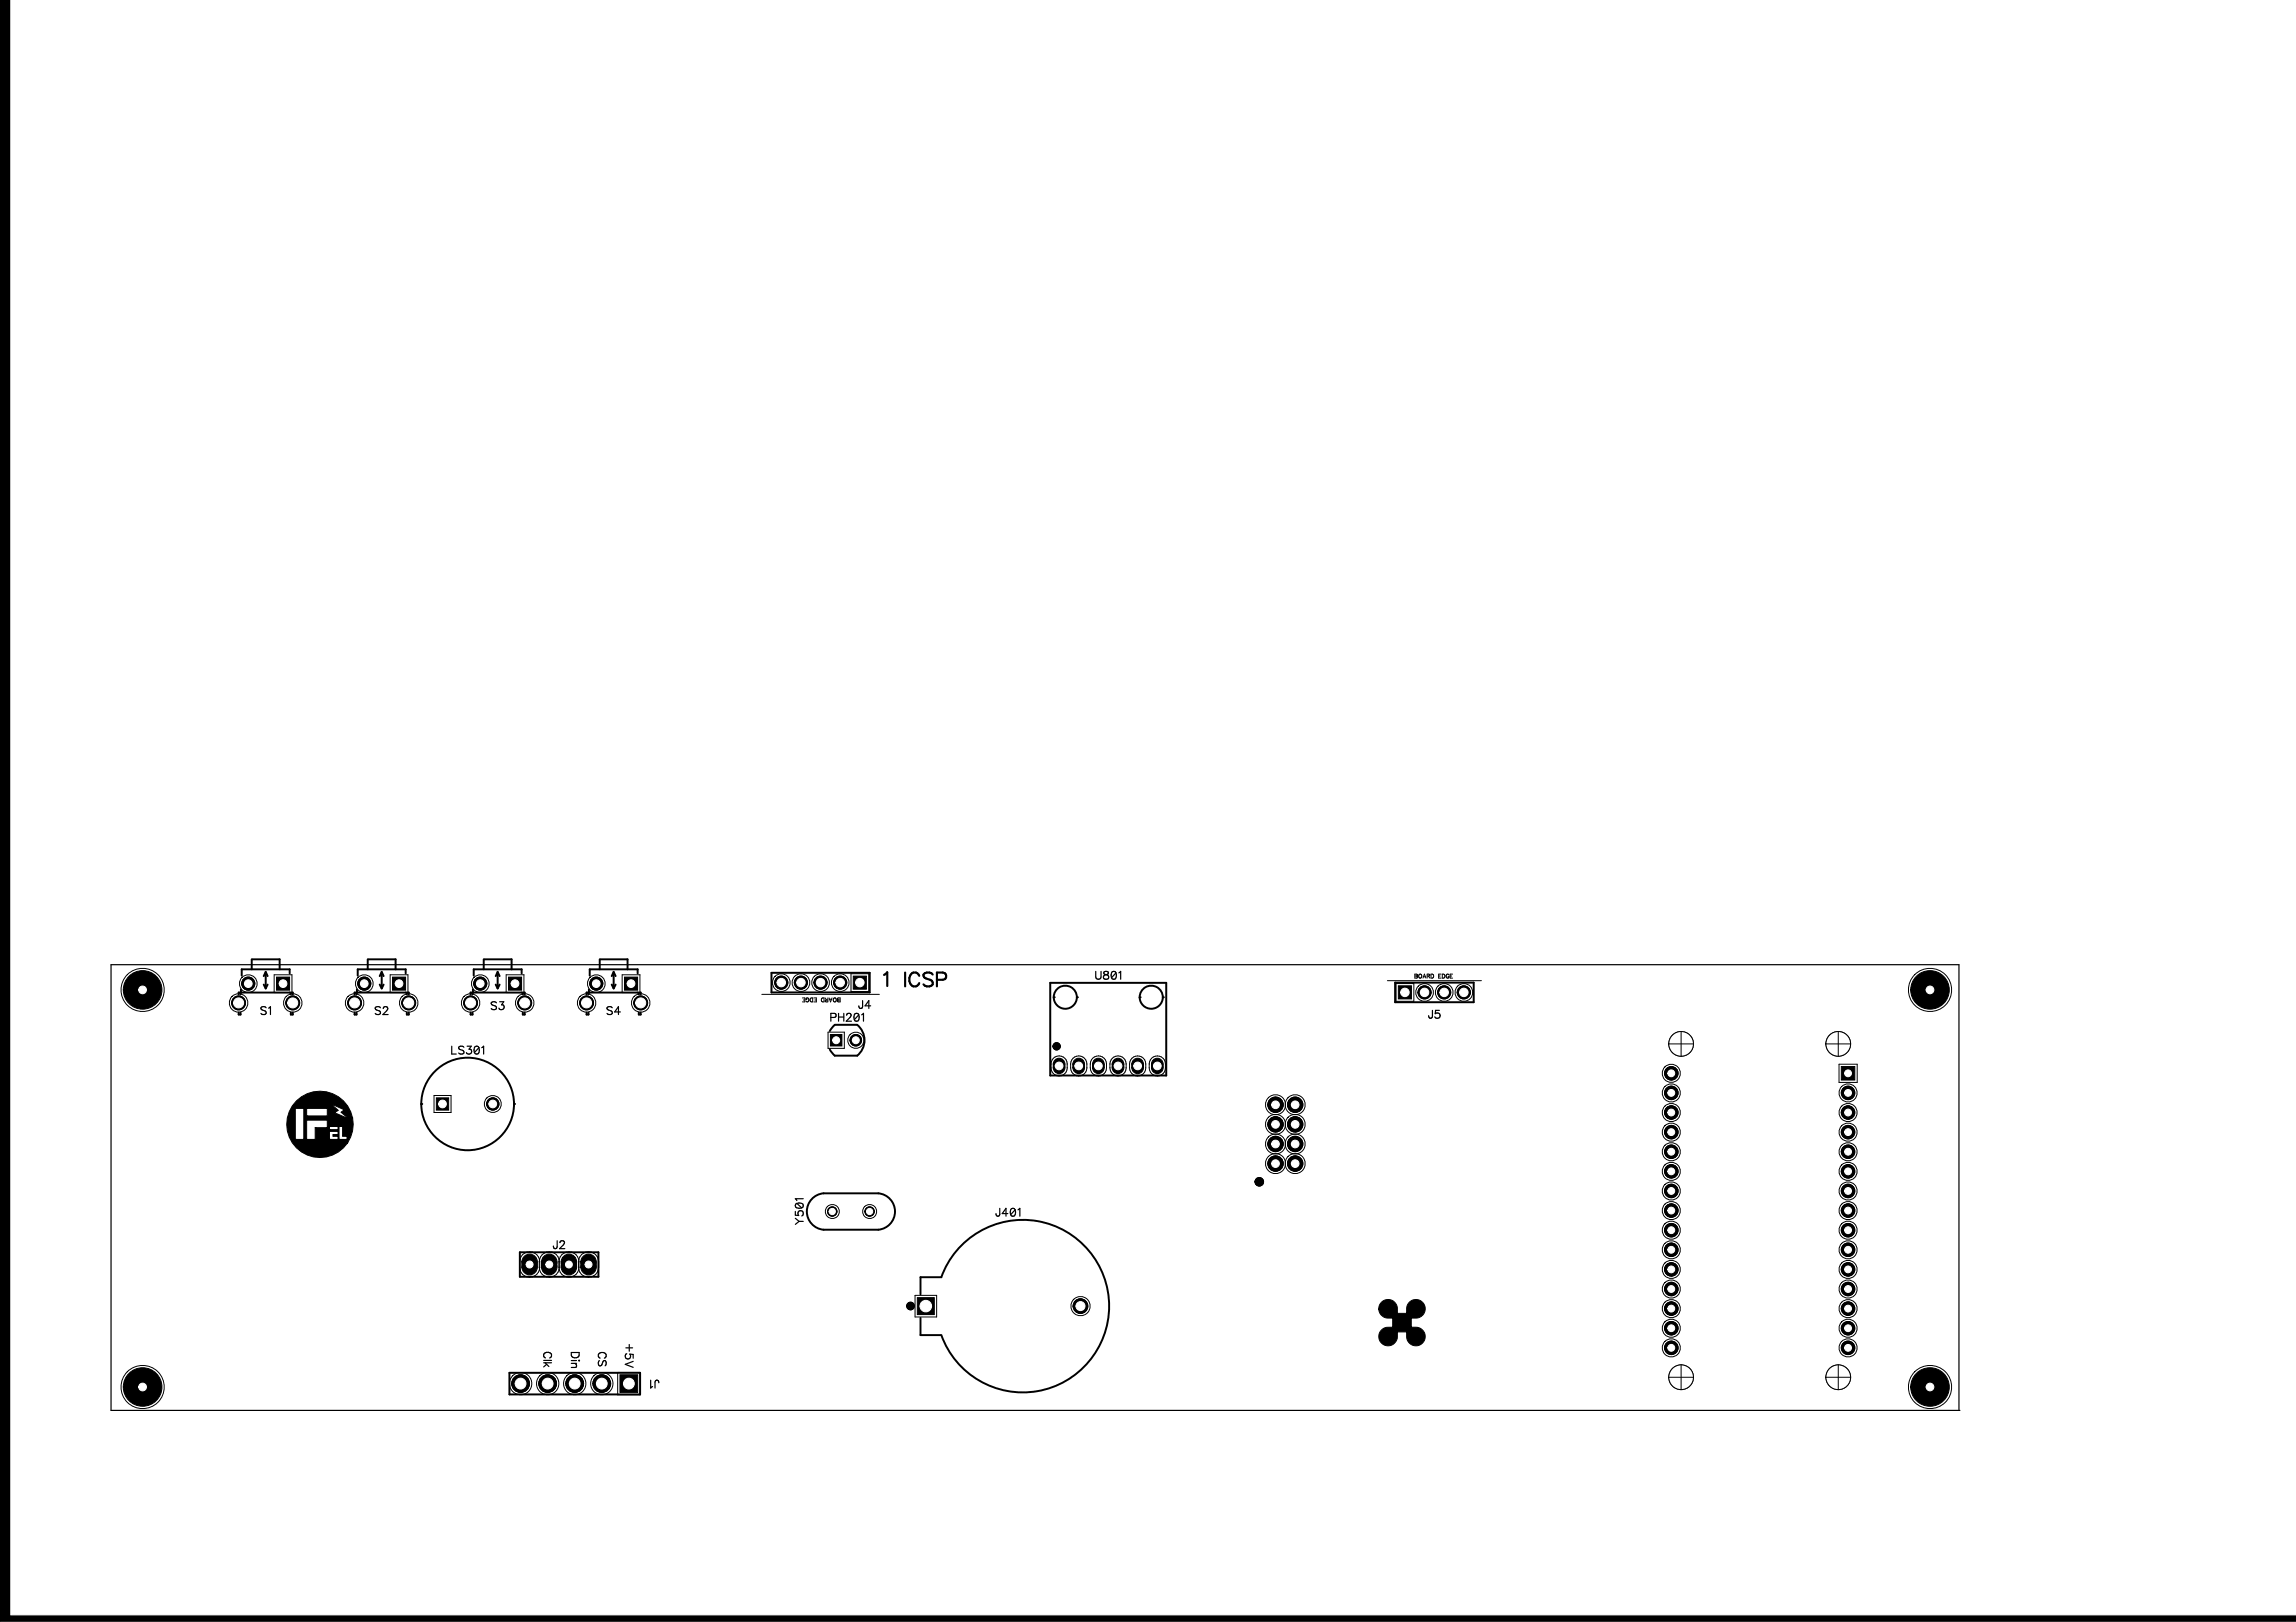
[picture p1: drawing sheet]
<svg xmlns="http://www.w3.org/2000/svg" width="297mm" height="210mm" viewBox="0 0 297 210" stroke-linecap="round" stroke-linejoin="round" font-family="sans-serif">
<defs><g id="words">
<text font-size="3.5" x="114.2" y="128.2">1 ICSP</text>
<g font-size="2">
<text x="33.7" y="131.6">S1</text>
<text x="48.5" y="131.6">S2</text>
<text x="63.5" y="131">S3</text>
<text x="78.5" y="131.6">S4</text>
<text x="111" y="130.8">J4</text>
<text x="141.7" y="127">U801</text>
<text x="58.4" y="136.7">LS301</text>
<text x="107.4" y="132.5">PH201</text>
<text x="184.8" y="132.1">J5</text>
<text x="71.5" y="161.9">J2</text>
<text x="104.2" y="158.5" transform="rotate(-90 104.2 158.5)">Y501</text>
<text x="128.8" y="157.7">J401</text>
<text x="80.6" y="173.9" transform="rotate(90 80.6 173.9)">+5V</text>
<text x="70" y="174.9" transform="rotate(90 70 174.9)">Clk</text>
<text x="73.6" y="175" transform="rotate(90 73.6 175)">Din</text>
<text x="77.1" y="175" transform="rotate(90 77.1 175)">CS</text>
<text x="85.3" y="178.3" transform="rotate(180 85.3 178.3)">J1</text>
</g>
<g font-size="1">
<text x="108.7" y="129" transform="rotate(180 108.7 129)">BOARD EDGE</text>
<text x="183" y="126.7">BOARD EDGE</text>
</g>
</g></defs>
<path d="M0 0h297.1v209.8h-297.1z" fill="#000" stroke="#000" stroke-width=".13"/>
<path d="M1.4 -.1h295.7v209.1h-295.7z" fill="#fff" stroke="#fff" stroke-width=".13"/>
<path d="M14.4 124.8h239v57.7h-239zM253.4 182.5h.1" fill="none" stroke="#000" stroke-width=".16"/>
<circle cx="237.8" cy="135.1" r="1.6" fill="#fff" stroke="#000" stroke-width=".13"/>
<path d="M236.2 135.1h3.2M237.8 133.5v3.2" fill="none" stroke="#000" stroke-width=".13"/>
<circle cx="217.5" cy="135.1" r="1.6" fill="#fff" stroke="#000" stroke-width=".13"/>
<path d="M215.9 135.1h3.2M217.5 133.5v3.2" fill="none" stroke="#000" stroke-width=".13"/>
<circle cx="217.5" cy="178.2" r="1.6" fill="#fff" stroke="#000" stroke-width=".13"/>
<path d="M215.9 178.2h3.2M217.5 176.6v3.2" fill="none" stroke="#000" stroke-width=".13"/>
<circle cx="237.8" cy="178.2" r="1.6" fill="#fff" stroke="#000" stroke-width=".13"/>
<g fill="none" stroke="#000" stroke-width=".13">
<path d="M30 129.8h1.8M31.3 127.3h1.7M35.5 126.1h2.3v2.3h-2.3zM37 129.8h1.8M45 129.8h1.8M46.3 127.3h1.7M50.5 126.1h2.3v2.3h-2.3zM52 129.8h1.8M60 129.8h1.8M61.3 127.3h1.7M65.5 126.1h2.3v2.3h-2.3zM67 129.8h1.8"/>
<path d="M75 129.8h1.8M76.3 127.3h1.7M80.5 126.1h2.3v2.3h-2.3zM82 129.8h1.8M100.2 127.2h1.7M102.8 127.2h1.7M105.3 127.2h1.7M107.1 133.6h2.1v2.1h-2.1zM107.8 127.2h1.8M110 134.6h1.5M110.1 126h2.3v2.3h-2.3zM136.3 137a1.05 1.05 0 0 1 1.1-.3 1.05 1.05 0 0 1 .7 1 1.18 1.18 0 0 1-1.1 1.5 1.17 1.17 0 0 1-1-1.5v-.3z"/>
<path d="M138.8 137a1.05 1.05 0 0 1 1.2-.3 1.05 1.05 0 0 1 .6 1 1.15 1.15 0 0 1-1.3 1.5 1.41 1.41 0 0 1-.5-2.2zM141.4 137a1.05 1.05 0 0 1 1.1-.3 1.05 1.05 0 0 1 .7 1 1.18 1.18 0 0 1-1.1 1.5 1.17 1.17 0 0 1-1-1.5v-.3zM143.9 137a1.05 1.05 0 0 1 1.1-.3 1.05 1.05 0 0 1 .7 1 1.18 1.18 0 0 1-1.1 1.5 1.17 1.17 0 0 1-1-1.5v-.3zM146.4 137a1.05 1.05 0 0 1 1.2-.3 1.05 1.05 0 0 1 .6 1 1.18 1.18 0 0 1-1 1.5 1.17 1.17 0 0 1-1.1-1.5l.1-.3zM149 137a1.05 1.05 0 0 1 1.1-.3 1.05 1.05 0 0 1 .7 1 1.18 1.18 0 0 1-1.1 1.5 1.17 1.17 0 0 1-1-1.5v-.3zM180.6 127.3h2.3v2.3h-2.3zM183.4 128.4h1.7M186 128.4h1.7M188.5 128.4h1.7M216.2 138v1.8M237.9 137.7h2.4v2.4h-2.4zM38.2 147.5h.1"/>
<path d="M39.7 144.4h.1M40.8 145.9h.1M42.6 146.2h.1M42.6 147.5h.1M43.9 147.5h.1M45.1 144.8h.1M56.2 141.8h2.2v2.2h-2.2zM63 142.9h1.6M162.4 152.9h1.1M165 142v2M165 144.5v2M165 147v2"/>
<path d="M165 149.6v2M167.6 142v2M167.6 144.5v2M167.6 147v2M167.6 149.6v2M216.2 140.6v1.7M216.2 143.1v1.7M216.2 145.6v1.8M216.2 148.2v1.7M216.2 150.7v1.8M216.2 153.3v1.7M216.2 155.8v1.7"/>
<path d="M216.2 158.3v1.8M239.1 140.6v1.7M239.1 143.1v1.7M239.1 145.6v1.8M239.1 148.2v1.7M239.1 150.7v1.8M239.1 153.3v1.7M239.1 155.8v1.7M239.1 158.3v1.8M66.2 179.1h2.3M67.2 163.3v.7M67.2 164a1.31 1.31 0 0 0 1.2 1.3 1.31 1.31 0 0 0 1.4-1"/>
<path d="M69.7 179.1h2.3M69.8 163.3v.7M69.8 164v.3M69.8 163v.3M69.8 163a1.3 1.3 0 0 0-1.4-1 1.3 1.3 0 0 0-1.2 1.3M69.8 163a1.3 1.3 0 0 1 1.4-1 1.3 1.3 0 0 1 1.2 1.3M72.3 163.3v.7M72.3 164a1.3 1.3 0 0 0 1.3 1.3 1.3 1.3 0 0 0 1.3-1.3M72.3 163.3a1.3 1.3 0 0 1 1.3-1.3 1.3 1.3 0 0 1 1.3 1.3M72.4 164a1.3 1.3 0 0 1-1.2 1.3 1.3 1.3 0 0 1-1.4-1M72.4 163.3v.7M73.2 179.1h2.3"/>
<path d="M74.8 163.3v.7M74.8 164a1.3 1.3 0 0 0 1.3 1.3 1.3 1.3 0 0 0 1.3-1.3M74.8 163.3a1.3 1.3 0 0 1 1.3-1.3 1.3 1.3 0 0 1 1.3 1.3M74.9 163.3v.7M76.7 179.1h2.3M77.4 163.3v.7M79.9 177.6h2.9v2.9h-2.9zM118.4 167.6h2.8v2.8h-2.8zM138.8 169h1.9M216.2 160.9v1.7M216.2 163.4v1.7M216.2 165.9v1.8"/>
<path d="M216.2 168.5v1.7M216.2 171v1.8M216.2 173.6v1.7M236.2 178.2h3.2M237.8 176.6v3.2M239.1 160.9v1.7M239.1 163.4v1.7M239.1 165.9v1.8M239.1 168.5v1.7M239.1 171v1.8M239.1 173.6v1.7"/>
<circle cx="18.5" cy="128.1" r="2.79"/>
<circle cx="30.9" cy="129.8" r="1.2"/>
<circle cx="32.1" cy="127.3" r="1.15"/>
<circle cx="37.9" cy="129.8" r="1.19"/>
<circle cx="45.9" cy="129.8" r="1.2"/>
<circle cx="47.1" cy="127.3" r="1.15"/>
<circle cx="52.9" cy="129.8" r="1.2"/>
<circle cx="60.9" cy="129.8" r="1.19"/>
<circle cx="62.1" cy="127.3" r="1.15"/>
<circle cx="67.9" cy="129.8" r="1.2"/>
<circle cx="75.9" cy="129.8" r="1.19"/>
<circle cx="77.1" cy="127.3" r="1.15"/>
<circle cx="82.9" cy="129.8" r="1.2"/>
<circle cx="101.1" cy="127.2" r="1.14"/>
<circle cx="103.6" cy="127.2" r="1.15"/>
<circle cx="106.2" cy="127.2" r="1.15"/>
<circle cx="108.7" cy="127.2" r="1.14"/>
<circle cx="110.7" cy="134.6" r="1.05"/>
<circle cx="184.3" cy="128.4" r="1.15"/>
<circle cx="186.8" cy="128.4" r="1.15"/>
<circle cx="189.4" cy="128.4" r="1.14"/>
<circle cx="216.2" cy="138.9" r="1.17"/>
<circle cx="249.7" cy="128.1" r="2.79"/>
<circle cx="63.8" cy="142.9" r="1.1"/>
<circle cx="165" cy="145.5" r="1.3"/>
<circle cx="165" cy="150.6" r="1.3"/>
<circle cx="165" cy="143" r="1.3"/>
<circle cx="165" cy="148" r="1.3"/>
<circle cx="167.6" cy="145.5" r="1.3"/>
<circle cx="167.6" cy="150.6" r="1.3"/>
<circle cx="167.6" cy="143" r="1.3"/>
<circle cx="167.6" cy="148" r="1.3"/>
<circle cx="216.2" cy="154.1" r="1.17"/>
<circle cx="216.2" cy="146.5" r="1.17"/>
<circle cx="216.2" cy="159.2" r="1.17"/>
<circle cx="216.2" cy="144" r="1.17"/>
<circle cx="216.2" cy="151.6" r="1.17"/>
<circle cx="216.2" cy="156.7" r="1.17"/>
<circle cx="216.2" cy="149" r="1.17"/>
<circle cx="216.2" cy="141.4" r="1.17"/>
<circle cx="239.1" cy="154.1" r="1.17"/>
<circle cx="239.1" cy="146.5" r="1.17"/>
<circle cx="239.1" cy="159.2" r="1.17"/>
<circle cx="239.1" cy="151.6" r="1.17"/>
<circle cx="239.1" cy="144" r="1.17"/>
<circle cx="239.1" cy="156.7" r="1.17"/>
<circle cx="239.1" cy="149" r="1.17"/>
<circle cx="239.1" cy="141.4" r="1.17"/>
<circle cx="18.5" cy="179.5" r="2.79"/>
<circle cx="67.4" cy="179" r="1.44"/>
<circle cx="70.9" cy="179" r="1.44"/>
<circle cx="74.4" cy="179" r="1.44"/>
<circle cx="77.9" cy="179" r="1.44"/>
<circle cx="139.8" cy="169" r="1.24"/>
<circle cx="216.2" cy="174.4" r="1.17"/>
<circle cx="216.2" cy="166.8" r="1.17"/>
<circle cx="216.2" cy="164.3" r="1.17"/>
<circle cx="216.2" cy="171.9" r="1.17"/>
<circle cx="216.2" cy="169.4" r="1.17"/>
<circle cx="216.2" cy="161.7" r="1.17"/>
<circle cx="239.1" cy="174.4" r="1.17"/>
<circle cx="239.1" cy="166.8" r="1.17"/>
<circle cx="239.1" cy="164.3" r="1.17"/>
<circle cx="239.1" cy="171.9" r="1.17"/>
<circle cx="239.1" cy="169.4" r="1.17"/>
<circle cx="239.1" cy="161.7" r="1.17"/>
<circle cx="249.7" cy="179.5" r="2.79"/>
</g>
<g fill="#000" stroke="#000" stroke-width=".13">
<path d="M35.8 126.4h1.7v1.7h-1.7zM50.8 126.4h1.7v1.7h-1.7zM65.8 126.4h1.7v1.7h-1.7zM80.8 126.4h1.7v1.7h-1.7zM107.4 133.9h1.5v1.5h-1.5zM110.4 126.3h1.7v1.7h-1.7zM136.3 137.7h1.5v.5h-1.5zM138.8 137.7h1.5v.5h-1.5zM141.4 137.7h1.4v.5h-1.4zM143.9 137.7h1.5v.5h-1.5zM146.4 137.7h1.5v.5h-1.5zM149 137.7h1.5v.5h-1.5z"/>
<path d="M180.9 127.6h1.7v1.7h-1.7zM238.2 138h1.8v1.8h-1.8zM38.4 142.5a4.3 4.3 0 0 1 7.2 2.2l-.5 .1-1-.9 .4-.3-1.8-.8 1.1 .9-.5 .3 1.8 .8 .5-.1a4.3 4.3 0 0 1-.6 3.2l-.1-.9h-.6v-1.2h-1.7l-.3 .1v-.9h-2.6v2.5h-.4v-4.1h.4v1h2.6v-1h-4.1v4.1h2.6v-1.6h1.5l.3-.1v.4h1.1v-.4h.2v1.7h-.2v-.5h-.6v-.2h.6v-.4h-1.1v1.1h2.3l.1 .4a4.3 4.3 0 0 1-6.3 .9 4.3 4.3 0 0 1-.3-6.3zM56.5 142.1h1.5v1.6h-1.5zM67.5 163.3h2v.7h-2zM70.1 163.3h2v.7h-2zM72.6 163.3h2v.7h-2zM75.1 163.3h2v.7h-2zM118.7 167.9h2.2v2.2h-2.2zM178.8 168.5a1.21 1.21 0 0 1 1.2-.2 1.21 1.21 0 0 1 .8 1v.7h1.8v-.7a.6 .6 0 0 1 .6-.5 .6 .6 0 0 1 .6 .6 .6 .6 0 0 1-.6 .6h-1.2v-.7a1.2 1.2 0 0 1 1.3-1.1 1.2 1.2 0 0 1 1.1 1.2 1.2 1.2 0 0 1-1.2 1.2h-.6v1.2h-1.8v-1.2h1.2v1.2h1.3a1.2 1.2 0 0 1 1.1 1.2 1.2 1.2 0 0 1-1.2 1.2 1.2 1.2 0 0 1-1.2-1.2v-.6h1.3a.6 .6 0 0 1 .5 .6 .6 .6 0 0 1-.6 .6 .6 .6 0 0 1-.6-.6v-.6h-2.4v.6a.6 .6 0 0 1-.6 .6 .6 .6 0 0 1-.6-.6 .6 .6 0 0 1 .5-.6h1.3v.6a1.2 1.2 0 0 1-1.2 1.2 1.2 1.2 0 0 1-1.2-1.2 1.2 1.2 0 0 1 1.1-1.2h.7v-1.2h-.7a1.22 1.22 0 0 1-1.1-1.2l.6-.1a.6 .6 0 0 1 .6-.5 .6 .6 0 0 1 .6 .5v.7l-.8-.1-.3-.2-.1-.3h-.6v-.5zM80.2 177.9h2.3v2.3h-2.3z"/>
<circle cx="18.4" cy="128.1" r="2.5"/>
<circle cx="30.9" cy="129.8" r=".9"/>
<circle cx="32.1" cy="127.3" r=".85"/>
<circle cx="37.9" cy="129.8" r=".9"/>
<circle cx="45.9" cy="129.8" r=".9"/>
<circle cx="47.1" cy="127.3" r=".85"/>
<circle cx="52.9" cy="129.8" r=".9"/>
<circle cx="60.9" cy="129.8" r=".9"/>
<circle cx="62.1" cy="127.3" r=".85"/>
<circle cx="67.9" cy="129.8" r=".9"/>
<circle cx="75.9" cy="129.8" r=".9"/>
<circle cx="77.1" cy="127.3" r=".85"/>
<circle cx="82.9" cy="129.8" r=".9"/>
<circle cx="101.1" cy="127.2" r=".85"/>
<circle cx="103.6" cy="127.2" r=".85"/>
<circle cx="106.2" cy="127.2" r=".85"/>
<circle cx="108.7" cy="127.2" r=".85"/>
<circle cx="110.7" cy="134.6" r=".74"/>
<circle cx="137" cy="138.2" r=".75"/>
<circle cx="137" cy="137.7" r=".75"/>
<circle cx="139.6" cy="138.2" r=".75"/>
<circle cx="139.6" cy="137.7" r=".75"/>
<circle cx="142.1" cy="138.2" r=".75"/>
<circle cx="142.1" cy="137.7" r=".75"/>
<circle cx="144.6" cy="138.2" r=".75"/>
<circle cx="144.6" cy="137.7" r=".75"/>
<circle cx="147.2" cy="137.7" r=".75"/>
<circle cx="147.2" cy="138.2" r=".75"/>
<circle cx="149.7" cy="138.2" r=".75"/>
<circle cx="149.7" cy="137.7" r=".75"/>
<circle cx="184.3" cy="128.4" r=".85"/>
<circle cx="186.8" cy="128.4" r=".85"/>
<circle cx="189.4" cy="128.4" r=".85"/>
<circle cx="216.2" cy="138.9" r=".87"/>
<circle cx="249.7" cy="128.1" r="2.49"/>
<circle cx="63.8" cy="142.9" r=".8"/>
<circle cx="162.9" cy="152.9" r=".55"/>
<circle cx="165" cy="148" r="1"/>
<circle cx="165" cy="145.5" r="1"/>
<circle cx="165" cy="143" r="1"/>
<circle cx="165" cy="150.6" r="1"/>
<circle cx="167.6" cy="148" r=".99"/>
<circle cx="167.6" cy="145.5" r=".99"/>
<circle cx="167.6" cy="143" r="1"/>
<circle cx="167.6" cy="150.6" r="1"/>
<circle cx="216.2" cy="151.6" r=".87"/>
<circle cx="216.2" cy="144" r=".87"/>
<circle cx="216.2" cy="156.7" r=".87"/>
<circle cx="216.2" cy="149" r=".87"/>
<circle cx="216.2" cy="154.1" r=".87"/>
<circle cx="216.2" cy="146.5" r=".87"/>
<circle cx="216.2" cy="141.4" r=".87"/>
<circle cx="216.2" cy="159.2" r=".87"/>
<circle cx="239.1" cy="151.6" r=".87"/>
<circle cx="239.1" cy="144" r=".87"/>
<circle cx="239.1" cy="156.7" r=".87"/>
<circle cx="239.1" cy="149" r=".87"/>
<circle cx="239.1" cy="146.5" r=".87"/>
<circle cx="239.1" cy="154.1" r=".87"/>
<circle cx="239.1" cy="141.4" r=".87"/>
<circle cx="239.1" cy="159.2" r=".87"/>
<circle cx="18.4" cy="179.5" r="2.5"/>
<circle cx="67.3" cy="179" r="1.14"/>
<circle cx="68.5" cy="164" r="1"/>
<circle cx="68.5" cy="163.3" r="1"/>
<circle cx="70.8" cy="179" r="1.14"/>
<circle cx="71.1" cy="164" r=".99"/>
<circle cx="71.1" cy="163.3" r="1"/>
<circle cx="73.6" cy="164" r=".99"/>
<circle cx="73.6" cy="163.3" r="1"/>
<circle cx="74.3" cy="179" r="1.14"/>
<circle cx="76.1" cy="164" r=".99"/>
<circle cx="76.1" cy="163.3" r="1"/>
<circle cx="77.9" cy="179" r="1.14"/>
<circle cx="139.8" cy="169" r=".95"/>
<circle cx="216.2" cy="171.9" r=".87"/>
<circle cx="216.2" cy="164.3" r=".87"/>
<circle cx="216.2" cy="161.7" r=".87"/>
<circle cx="216.2" cy="174.4" r=".87"/>
<circle cx="216.2" cy="166.8" r=".87"/>
<circle cx="216.2" cy="169.3" r=".87"/>
<circle cx="239.1" cy="171.9" r=".87"/>
<circle cx="239.1" cy="164.3" r=".87"/>
<circle cx="239.1" cy="161.7" r=".87"/>
<circle cx="239.1" cy="174.4" r=".87"/>
<circle cx="239.1" cy="166.8" r=".87"/>
<circle cx="239.1" cy="169.3" r=".87"/>
<circle cx="249.7" cy="179.5" r="2.49"/>
</g>
<path d="M114.4 126.2l.4-.4v1.8M117.1 125.9v1.7M118.9 126.3a.66 .66 0 0 0-.7-.4 .66 .66 0 0 0-.6 .6 .78 .78 0 0 0 .2 .9 .78 .78 0 0 0 .9 .2l.2-.4M120.7 126.1a.77 .77 0 0 0-1.2 0 .45 .45 0 0 0 .3 .5l.5 .2a.43 .43 0 0 1 .4 .3 .43 .43 0 0 1-.2 .5 .8 .8 0 0 1-1-.2M121.2 126.8h.8a.47 .47 0 0 0 .4-.5 .47 .47 0 0 0-.4-.4h-.8v1.7" fill="none" stroke="#000" stroke-width=".28"/>
<g fill="#fff" stroke="#fff" stroke-width=".13">
<circle cx="81.4" cy="179.1" r=".7"/>
<circle cx="77.9" cy="179.1" r=".7"/>
<circle cx="74.4" cy="179.1" r=".7"/>
<circle cx="70.9" cy="179.1" r=".7"/>
<circle cx="67.4" cy="179.1" r=".7"/>
<circle cx="68.5" cy="163.6" r=".45"/>
<circle cx="71.1" cy="163.6" r=".45"/>
<circle cx="73.6" cy="163.6" r=".45"/>
<circle cx="76.1" cy="163.6" r=".45"/>
<circle cx="111.2" cy="127.2" r=".55"/>
<circle cx="108.7" cy="127.2" r=".55"/>
<circle cx="106.2" cy="127.2" r=".55"/>
<circle cx="103.6" cy="127.2" r=".55"/>
<circle cx="101.1" cy="127.2" r=".55"/>
<circle cx="181.8" cy="128.4" r=".55"/>
<circle cx="184.3" cy="128.4" r=".55"/>
<circle cx="186.8" cy="128.4" r=".55"/>
<circle cx="189.4" cy="128.4" r=".55"/>
<circle cx="119.8" cy="169" r=".74"/>
<circle cx="139.8" cy="169" r=".58"/>
<circle cx="57.2" cy="142.9" r=".5"/>
<circle cx="63.8" cy="142.9" r=".5"/>
<circle cx="18.4" cy="128.1" r=".5"/>
<circle cx="18.4" cy="179.5" r=".5"/>
<circle cx="249.7" cy="128.1" r=".5"/>
<circle cx="249.7" cy="179.5" r=".5"/>
<circle cx="108.2" cy="134.6" r=".45"/>
<circle cx="110.7" cy="134.6" r=".45"/>
<circle cx="32.1" cy="127.3" r=".5"/>
<circle cx="36.6" cy="127.3" r=".5"/>
<circle cx="30.9" cy="129.8" r=".65"/>
<circle cx="37.9" cy="129.8" r=".65"/>
<circle cx="47.1" cy="127.3" r=".5"/>
<circle cx="51.6" cy="127.3" r=".5"/>
<circle cx="45.9" cy="129.8" r=".65"/>
<circle cx="52.9" cy="129.8" r=".65"/>
<circle cx="62.1" cy="127.3" r=".5"/>
<circle cx="66.6" cy="127.3" r=".5"/>
<circle cx="60.9" cy="129.8" r=".65"/>
<circle cx="67.9" cy="129.8" r=".65"/>
<circle cx="77.1" cy="127.3" r=".5"/>
<circle cx="81.6" cy="127.3" r=".5"/>
<circle cx="75.9" cy="129.8" r=".65"/>
<circle cx="82.9" cy="129.8" r=".65"/>
<circle cx="165" cy="150.6" r=".5"/>
<circle cx="165" cy="148" r=".5"/>
<circle cx="165" cy="145.5" r=".5"/>
<circle cx="165" cy="143" r=".5"/>
<circle cx="167.6" cy="150.6" r=".5"/>
<circle cx="167.6" cy="148" r=".49"/>
<circle cx="167.6" cy="145.5" r=".5"/>
<circle cx="167.6" cy="143" r=".5"/>
<circle cx="137" cy="137.9" r=".5"/>
<circle cx="139.6" cy="137.9" r=".5"/>
<circle cx="142.1" cy="137.9" r=".5"/>
<circle cx="144.6" cy="137.9" r=".5"/>
<circle cx="147.2" cy="137.9" r=".5"/>
<circle cx="149.7" cy="137.9" r=".5"/>
<circle cx="239.1" cy="138.9" r=".44"/>
<circle cx="239.1" cy="141.4" r=".44"/>
<circle cx="239.1" cy="144" r=".44"/>
<circle cx="239.1" cy="146.5" r=".44"/>
<circle cx="239.1" cy="149" r=".44"/>
<circle cx="239.1" cy="151.6" r=".44"/>
<circle cx="239.1" cy="154.1" r=".44"/>
<circle cx="239.1" cy="156.7" r=".44"/>
<circle cx="239.1" cy="159.2" r=".44"/>
<circle cx="239.1" cy="161.7" r=".44"/>
<circle cx="239.1" cy="164.3" r=".44"/>
<circle cx="239.1" cy="166.8" r=".44"/>
<circle cx="239.1" cy="169.3" r=".44"/>
<circle cx="239.1" cy="174.4" r=".44"/>
<circle cx="216.2" cy="138.9" r=".44"/>
<circle cx="216.2" cy="141.4" r=".44"/>
<circle cx="216.2" cy="144" r=".44"/>
<circle cx="216.2" cy="146.5" r=".44"/>
<circle cx="216.2" cy="149" r=".44"/>
<circle cx="216.2" cy="156.7" r=".44"/>
<circle cx="216.2" cy="159.2" r=".44"/>
<circle cx="216.2" cy="161.7" r=".44"/>
<circle cx="216.2" cy="164.3" r=".44"/>
<circle cx="216.2" cy="166.8" r=".44"/>
<circle cx="216.2" cy="169.3" r=".44"/>
<circle cx="239.1" cy="171.9" r=".44"/>
<circle cx="216.2" cy="151.6" r=".44"/>
<circle cx="216.2" cy="154.1" r=".44"/>
<circle cx="216.2" cy="171.9" r=".44"/>
<circle cx="216.2" cy="174.4" r=".44"/>
</g>
<circle cx="237.8" cy="135.1" r="1.6" fill="#fff" stroke="#000" stroke-width=".13"/>
<path d="M236.2 135.1h3.2M237.8 133.5v3.2" fill="none" stroke="#000" stroke-width=".13"/>
<circle cx="217.5" cy="135.1" r="1.6" fill="#fff" stroke="#000" stroke-width=".13"/>
<path d="M215.9 135.1h3.2M217.5 133.5v3.2" fill="none" stroke="#000" stroke-width=".13"/>
<circle cx="217.5" cy="178.2" r="1.6" fill="#fff" stroke="#000" stroke-width=".13"/>
<path d="M215.9 178.2h3.2M217.5 176.6v3.2" fill="none" stroke="#000" stroke-width=".13"/>
<circle cx="237.8" cy="178.2" r="1.6" fill="#fff" stroke="#000" stroke-width=".13"/>
<g fill="none" stroke="#000" stroke-width=".13">
<path d="M98.6 128.7h15.2M103.8 129.1h.3v.6h-.3M103.9 129.4h.2M104.4 129.3h-.1a.18 .18 0 0 1 .2-.2 .18 .18 0 0 1 .1 .2v.2a.19 .19 0 0 1-.1 .2 .19 .19 0 0 1-.2-.2M104.9 129.2l.2-.1v.6h-.1a.29 .29 0 0 1-.1-.5zM105.3 129.1h.3v.6h-.3M105.4 129.4h.2M106.4 129.2l.2-.1v.6h-.2a.29 .29 0 0 1 0-.5zM106.8 129.1l.1 .3M107.1 129.1v.6l-.3-.1v-.2h.3M107.3 129.1l.2 .6 .1-.6M107.3 129.3h.3"/>
<path d="M108.4 129.2v.2M108.4 129.4h.1M108.4 129.2l.3-.1v.6l-.3-.1v-.1l.1-.1M108.4 129.2h.1M108.5 129.4h.2M179.5 126.9h12.2M183 126.1h.4v.2h-.1l.1 .1-.1 .1-.3 .1zM183 126.3h.3M184.1 126.6l.2-.5 .2 .5M184.2 126.4h.2M184.8 126.3l.2 .3M184.9 126.1h-.3v.5"/>
<path d="M184.9 126.3h-.3M184.9 126.1h.1M185 126.3h-.1M185 126.1v.2M185.1 126.1h.2a.28 .28 0 0 1 .2 .2 .28 .28 0 0 1-.2 .3h-.2zM186.1 126.3h.2M186.4 126.1h-.3v.5h.3M186.6 126.1h.2a.28 .28 0 0 1 .1 .2 .28 .28 0 0 1-.1 .3h-.2zM187.5 126.2a.19 .19 0 0 0-.3-.1 .19 .19 0 0 0-.1 .2 .21 .21 0 0 0 .1 .2 .21 .21 0 0 0 .2 0l.1-.1h-.2M187.6 126.3h.2M187.9 126.1h-.3v.5h.3M107.1 156.8h1.2"/>
<path d="M111.9 156.8h1.2M236.2 178.2h3.2M237.8 176.6v3.2"/>
<circle cx="108" cy="129.4" r=".24"/>
<circle cx="183.7" cy="126.3" r=".24"/>
<circle cx="107.7" cy="156.8" r=".91"/>
<circle cx="112.5" cy="156.8" r=".91"/>
</g>
<g fill="#000" stroke="#000" stroke-width=".13">
<path d="M136.2 135.4h1zM117.3 169h1z"/>
<circle cx="136.7" cy="135.4" r=".47"/>
<circle cx="107.7" cy="156.8" r=".61"/>
<circle cx="112.5" cy="156.8" r=".61"/>
<circle cx="117.8" cy="169" r=".5"/>
</g>
<g fill="#fff" stroke="#fff" stroke-width=".13">
<circle cx="112.5" cy="156.8" r=".4"/>
<circle cx="107.7" cy="156.8" r=".4"/>
</g>
<g fill="none" stroke="#000" stroke-width=".25">
<path d="M30.9 128.7v-.3h7v.3M30.9 131v.3h.2v-.3M31.1 128.5v.2M31.2 128v.4M32.6 124.1h3.6v1.3M32.6 124.2v1.2M34.1 127.4l.3 .5 .2-.5M34.1 126.3l.3-.5 .2 .5M34.4 125.9v2M37.5 126v-.6h-6.2v.9M37.6 131v.3h.3v-.3M37.6 128.5v.2"/>
<path d="M45.9 128.7v-.3h7v.3M45.9 131v.3h.2v-.3M46.1 128.5v.2M46.2 128v.4M47.6 124.1h3.6v1.3M47.6 124.2v1.2M49.1 127.4l.3 .5 .2-.5M49.1 126.3l.3-.5 .2 .5M49.4 125.9v2M52.5 126v-.6h-6.2v.9M52.6 131v.3h.3v-.3M52.6 128.5v.2"/>
<path d="M60.9 128.7v-.3h7v.3M60.9 131v.3h.2v-.3M61.1 128.5v.2M61.2 128v.4M62.6 124.1h3.6v1.3M62.6 124.2v1.2M64.1 127.4l.3 .5 .2-.5M64.1 126.3l.3-.5 .2 .5M64.4 125.9v2M67.5 126v-.6h-6.2v.9M67.6 131v.3h.3v-.3M67.6 128.5v.2"/>
<path d="M75.9 128.7v-.3h7v.3M75.9 131v.3h.2v-.3M76.1 128.5v.2M76.2 128v.4M77.6 124.1h3.6v1.3M77.6 124.2v1.2M79.1 127.4l.3 .5 .2-.5M79.1 126.3l.3-.5 .2 .5M79.4 125.9v2M82.5 126v-.6h-6.2v.9M82.6 131v.3h.3v-.3M82.6 128.5v.2"/>
<path d="M99.8 125.9h12.7v2.5h-12.7zM108 132.6h2.9M108 132.6l-.6 .8M110.9 132.6a2.57 2.57 0 0 1 0 4h-2.9l-.6-.8M135.9 127.2h15v12h-15zM136.3 129.1h.1M139.3 129.1h.1M147.4 129.1h.1M147.4 129.1a1.5 1.5 0 0 0 1.5 1.4 1.5 1.5 0 0 0 1.5-1.4M147.4 129.1a1.5 1.5 0 0 1 1.5-1.5 1.5 1.5 0 0 1 1.5 1.5M150.4 129.1h.1M180.5 127.2h10.2v2.5h-10.2z"/>
<path d="M54.5 142.9h.1M54.5 142.9a6 6 0 0 1 6-6 6 6 0 0 1 6 6M54.5 142.9a6 6 0 0 0 6 6 6 6 0 0 0 6-6M66.5 142.9h.1M105 155.2l.4-.4 .6-.2 .5-.2h7.1a2.36 2.36 0 0 1 2.2 2.4 2.36 2.36 0 0 1-2.2 2.3h-7.1a2.36 2.36 0 0 1-2-1.5 2.36 2.36 0 0 1 .5-2.4zM65.9 177.7h16.9v2.8h-16.9zM67.3 162.1h10.1v3.1h-10.1zM119.1 167.5v-2.2h2.7a11.2 11.2 0 0 1 17.2-5.3 11.2 11.2 0 0 1 0 18 11.2 11.2 0 0 1-17.2-5.2M119.1 170.6v2.2h2.6"/>
<circle cx="137.8" cy="129.1" r="1.49"/>
</g>
<g fill="none" stroke="#000" stroke-width=".16">
<path d="M34.4 130.4a.38 .38 0 0 0-.3-.1 .38 .38 0 0 0-.3 .2l.1 .2 .4 .2 .1 .2a.44 .44 0 0 1-.6 0M34.7 130.5l.3-.2v1M49.2 130.4a.38 .38 0 0 0-.4-.1 .38 .38 0 0 0-.3 .2l.1 .2 .5 .2 .1 .2a.44 .44 0 0 1-.7 0M49.6 130.5l.2-.2h.3l.1 .2-.2 .3-.5 .5h.7M58.4 135.4v1h.6M60 135.5a.38 .38 0 0 0-.7 .1l.1 .2 .5 .2 .1 .3a.45 .45 0 0 1-.7 0M60.4 135.4h.6l-.3 .4a.34 .34 0 0 1 .2 .5 .34 .34 0 0 1-.6-.1M62 135.6a.51 .51 0 0 1-.4 .8l-.2-.2M62 135.6a.32 .32 0 0 0-.3-.2 .32 .32 0 0 0-.3 .2v.6M62 135.6l-.6 .6M62.3 135.6l.3-.2v1M64.2 129.8a.38 .38 0 0 0-.3-.2 .38 .38 0 0 0-.4 .3l.1 .1 .5 .2 .1 .3a.44 .44 0 0 1-.7 0"/>
<path d="M64.6 129.6h.6l-.3 .4a.34 .34 0 0 1 .2 .6 .34 .34 0 0 1-.6-.1M79.2 130.4a.39 .39 0 0 0-.4-.1 .39 .39 0 0 0-.3 .2l.1 .2 .5 .2a.23 .23 0 0 1 0 .3 .47 .47 0 0 1-.6-.1M80.3 131h-.8l.5-.7v1M107.5 131.7l.6-.1 .1-.1-.1-.3-.6-.1v1.1M108.5 131.1v1.1M108.5 131.6h.7M109.2 131.1v1.1M109.5 131.4l.2-.3h.2l.2 .2-.1 .4-.5 .5h.7M111.1 131.3a.31 .31 0 0 0-.3-.2 .31 .31 0 0 0-.3 .2v.7M111.1 131.3l.1 .3a.46 .46 0 0 1-.3 .6l-.3-.1-.1-.1M111.1 131.3l-.6 .7M111.5 131.3l.2-.2v1.1"/>
<path d="M111.6 129.5v.9l-.2 .1h-.2l-.1-.3M112.6 130.2h-.7l.5-.7v1M141.8 125.7v.7a.35 .35 0 0 0 .3 .3 .35 .35 0 0 0 .3-.3v-.7M142.9 125.8a.2 .2 0 0 0 .1 .3 .37 .37 0 0 1 .4 .1 .37 .37 0 0 1-.1 .5h-.3a.29 .29 0 0 1-.3-.3 .29 .29 0 0 1 .3-.3l.3-.1 .1-.2a.38 .38 0 0 0-.5 0zM144.4 125.9v.2a.46 .46 0 0 1-.3 .6h-.2l-.1-.2M144.4 125.9a.31 .31 0 0 0-.3-.2 .31 .31 0 0 0-.3 .2v.6M144.4 125.9l-.6 .6M144.7 125.9l.3-.2v1M185.3 130.8v.9l-.2 .1-.2-.1-.1-.3M186.2 130.8h-.5v.4a.36 .36 0 0 1 .5 0 .36 .36 0 0 1 0 .5 .36 .36 0 0 1-.6-.1M102.9 157.7l.5 .4M102.9 156.8v.5h.4a.36 .36 0 0 1 0-.5 .36 .36 0 0 1 .6 0 .36 .36 0 0 1-.2 .6"/>
<path d="M103.1 155.7a.31 .31 0 0 0-.2 .3 .31 .31 0 0 0 .2 .3h.6M103.1 155.7h.2a.44 .44 0 0 1 .6 .4l-.2 .2M103.1 155.7l.6 .6M103.4 158.1l-.5 .3M103.4 158.1h.5M103.9 155.1h-1l.2 .3M129.3 156.4v.9l-.1 .1-.2-.1-.1-.3M130.4 157h-.7l.4-.6v1M131.3 156.6a.48 .48 0 0 1 .1 .5 .48 .48 0 0 1-.6 .2l-.1-.1M131.3 156.6a.32 .32 0 0 0-.3-.2 .32 .32 0 0 0-.3 .2v.6M131.3 156.6l-.6 .6M131.7 156.6l.2-.2v1"/>
<path d="M70.3 176.1h1M70.3 176.4h1M70.5 176.4l.5 .4M70.6 175.7a.37 .37 0 0 1-.3-.4 .37 .37 0 0 1 .4-.3h.3a.37 .37 0 0 1 .4 .3 .37 .37 0 0 1-.3 .4M70.7 176.6l-.4 .3M72.1 160.6l-.1 .9-.1 .1-.2-.1-.1-.3M72.4 160.8l.2-.2h.3l.1 .2-.1 .3-.5 .5h.7M73.9 175h1v.4a.54 .54 0 0 1-.5 .3 .54 .54 0 0 1-.5-.3zM73.9 176.1h.7M73.9 176.4h.7M74.4 176.4l.2 .3-.1 .2-.6 .1M74.9 176v.1z"/>
<path d="M77.5 176.1a.38 .38 0 0 0-.1 .4 .38 .38 0 0 0 .3 .3l.1-.1 .2-.5 .3-.1a.46 .46 0 0 1 0 .7M77.6 175.8a.38 .38 0 0 1-.2-.5 .38 .38 0 0 1 .4-.3 .42 .42 0 0 1 .5 .2 .42 .42 0 0 1 0 .5l-.1 .1M81 174.4h.8M81.1 175.2a.36 .36 0 0 0-.2 .5 .36 .36 0 0 0 .6 .1 .36 .36 0 0 0 0-.6l.4 .1v.5M81.4 174v.9M81.9 176.2l-1 .4 1 .3M84.2 178.6v1l.2-.2M85.2 178.9l-.1-.2-.2-.1-.1 .1-.1 .9"/>
</g>
<use href="#words"/>
</svg>
